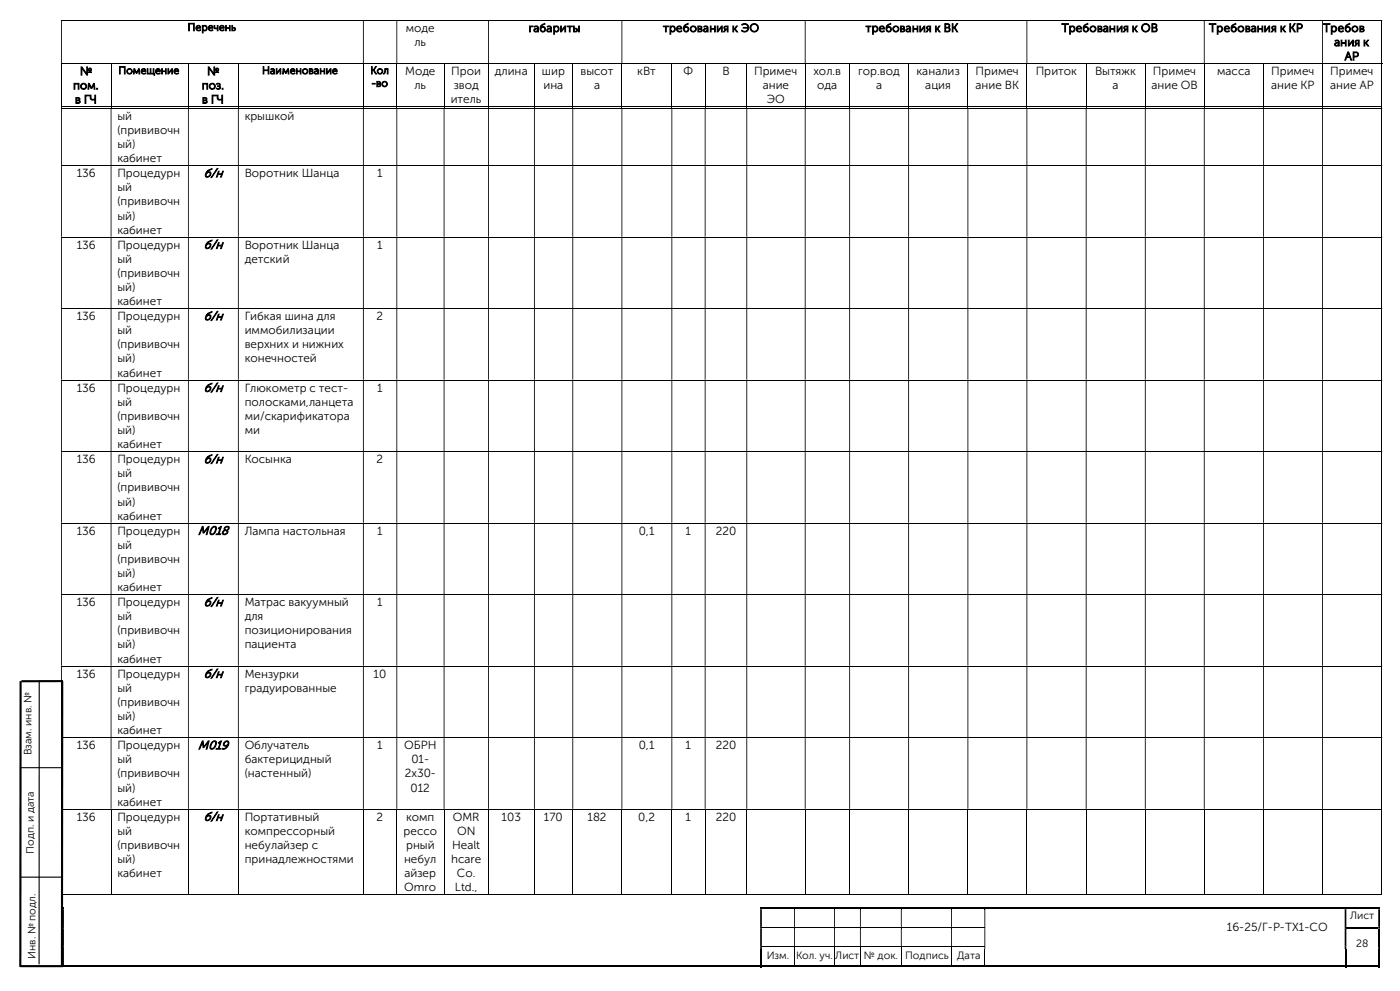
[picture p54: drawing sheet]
<svg xmlns="http://www.w3.org/2000/svg" width="420mm" height="297mm" viewBox="0 0 420 297" stroke-linecap="round" stroke-linejoin="round" font-family="sans-serif">
<defs><g id="words">
<g font-size="3.7">
<text x="61.1" y="53.1">б/н</text>
<text x="61.1" y="74.5">б/н</text>
<text x="61.1" y="95.9">б/н</text>
<text x="61.1" y="117.4">б/н</text>
<text x="61.1" y="138.8">б/н</text>
<text x="59.4" y="160.2">М018</text>
<text x="61.1" y="181.7">б/н</text>
<text x="61.1" y="203.1">б/н</text>
<text x="59.4" y="224.5">М019</text>
<text x="61.1" y="246">б/н</text>
</g>
<g font-size="3.5">
<text x="121.8" y="9.6">моде</text>
<text x="158.6" y="9.6">габариты</text>
<text x="198.9" y="9.6">требования к ЭО</text>
<text x="259.7" y="9.6">требования к ВК</text>
<text x="318.5" y="9.6">Требования к ОВ</text>
<text x="362.7" y="9.6">Требования к КР</text>
<text x="396.9" y="9.6">Требов</text>
<text x="124.3" y="13.8">ль</text>
<text x="400.2" y="13.8">ания к</text>
<text x="24" y="22.5">№</text>
<text x="62.1" y="22.5">№</text>
<text x="121.5" y="22.5">Моде</text>
<text x="135.4" y="22.5">Прои</text>
<text x="148.5" y="22.5">длина</text>
<text x="162.6" y="22.5">шир</text>
<text x="174.2" y="22.5">высот</text>
<text x="191.2" y="22.5">кВт</text>
<text x="205.1" y="22.5">Ф</text>
<text x="216.7" y="22.5">В</text>
<text x="226.2" y="22.5">Примеч</text>
<text x="244" y="22.5">хол.в</text>
<text x="257.4" y="22.5">гор.вод</text>
<text x="275" y="22.5">канализ</text>
<text x="292.7" y="22.5">Примеч</text>
<text x="310.7" y="22.5">Приток</text>
<text x="328.5" y="22.5">Вытяжк</text>
<text x="345.9" y="22.5">Примеч</text>
<text x="365.1" y="22.5">масса</text>
<text x="381.3" y="22.5">Примеч</text>
<text x="399.1" y="22.5">Примеч</text>
<text x="403.4" y="18">АР</text>
<text x="21.9" y="26.8">пом.</text>
<text x="60.5" y="26.8">поз.</text>
<text x="124.3" y="26.8">ль</text>
<text x="136.1" y="26.8">звод</text>
<text x="163" y="26.8">ина</text>
<text x="178.2" y="26.8">а</text>
<text x="228.8" y="26.8">ание</text>
<text x="245.2" y="26.8">ода</text>
<text x="262.8" y="26.8">а</text>
<text x="277.6" y="26.8">ация</text>
<text x="292.7" y="26.8">ание ВК</text>
<text x="333.8" y="26.8">а</text>
<text x="345.4" y="26.8">ание ОВ</text>
<text x="381.3" y="26.8">ание КР</text>
<text x="399" y="26.8">ание АР</text>
<text x="22.5" y="31">в ГЧ</text>
<text x="35.2" y="35.9">ый</text>
<text x="60.6" y="31">в ГЧ</text>
<text x="73.4" y="35.9">крышкой</text>
<text x="135.2" y="31">итель</text>
<text x="230" y="31">ЭО</text>
<text x="35.2" y="40.1">(прививочн</text>
<text x="35.2" y="44.4">ый)</text>
<text x="23" y="53.1">136</text>
<text x="35.2" y="48.6">кабинет</text>
<text x="35.2" y="53.1">Процедурн</text>
<text x="73.4" y="53.1">Воротник Шанца</text>
<text x="113.1" y="53.1">1</text>
<text x="35.2" y="57.3">ый</text>
<text x="35.2" y="61.6">(прививочн</text>
<text x="35.2" y="65.8">ый)</text>
<text x="35.2" y="70">кабинет</text>
<text x="23" y="74.5">136</text>
<text x="35.2" y="74.5">Процедурн</text>
<text x="73.4" y="74.5">Воротник Шанца</text>
<text x="113.2" y="74.5">1</text>
<text x="35.2" y="78.7">ый</text>
<text x="35.2" y="83">(прививочн</text>
<text x="73.4" y="78.7">детский</text>
<text x="35.2" y="87.2">ый)</text>
<text x="23" y="95.9">136</text>
<text x="35.2" y="91.4">кабинет</text>
<text x="35.2" y="95.9">Процедурн</text>
<text x="73.4" y="95.9">Гибкая шина для</text>
<text x="113" y="95.9">2</text>
<text x="35.2" y="100.2">ый</text>
<text x="73.4" y="100.2">иммобилизации</text>
<text x="35.2" y="104.4">(прививочн</text>
<text x="73.4" y="104.4">верхних и нижних</text>
<text x="35.2" y="108.6">ый)</text>
<text x="35.2" y="112.9">кабинет</text>
<text x="73.4" y="108.6">конечностей</text>
<text x="23" y="117.4">136</text>
<text x="35.2" y="117.4">Процедурн</text>
<text x="73.4" y="117.4">Глюкометр с тест-</text>
<text x="113.2" y="117.4">1</text>
<text x="35.2" y="121.6">ый</text>
<text x="35.2" y="125.9">(прививочн</text>
<text x="73.4" y="121.6">полосками,ланцета</text>
<text x="73.4" y="125.9">ми/скарификатора</text>
<text x="35.2" y="130.1">ый)</text>
<text x="73.4" y="130.1">ми</text>
<text x="35.2" y="134.3">кабинет</text>
<text x="23" y="138.8">136</text>
<text x="35.2" y="143">ый</text>
<text x="35.2" y="138.8">Процедурн</text>
<text x="73.4" y="138.8">Косынка</text>
<text x="113" y="138.8">2</text>
<text x="35.2" y="147.3">(прививочн</text>
<text x="35.2" y="151.5">ый)</text>
<text x="35.2" y="155.7">кабинет</text>
<text x="23" y="160.2">136</text>
<text x="35.2" y="160.2">Процедурн</text>
<text x="73.4" y="160.2">Лампа настольная</text>
<text x="113.1" y="160.2">1</text>
<text x="191.6" y="160.2">0,1</text>
<text x="205.7" y="160.2">1</text>
<text x="214.7" y="160.2">220</text>
<text x="35.2" y="164.5">ый</text>
<text x="35.2" y="168.7">(прививочн</text>
<text x="35.2" y="172.9">ый)</text>
<text x="35.2" y="177.2">кабинет</text>
<text x="23" y="181.7">136</text>
<text x="35.2" y="185.9">ый</text>
<text x="35.2" y="181.7">Процедурн</text>
<text x="73.4" y="181.7">Матрас вакуумный</text>
<text x="73.4" y="185.9">для</text>
<text x="113.2" y="181.7">1</text>
<text x="35.2" y="190.1">(прививочн</text>
<text x="73.4" y="190.1">позиционирования</text>
<text x="35.2" y="194.4">ый)</text>
<text x="73.4" y="194.4">пациента</text>
<text x="23" y="203.1">136</text>
<text x="35.2" y="198.6">кабинет</text>
<text x="35.2" y="203.1">Процедурн</text>
<text x="73.4" y="203.1">Мензурки</text>
<text x="112.1" y="203.1">10</text>
<text x="35.2" y="207.3">ый</text>
<text x="73.4" y="207.3">градуированные</text>
<text x="35.2" y="211.6">(прививочн</text>
<text x="35.2" y="215.8">ый)</text>
<text x="35.2" y="220">кабинет</text>
<text x="23" y="224.5">136</text>
<text x="35.2" y="224.5">Процедурн</text>
<text x="73.4" y="224.5">Облучатель</text>
<text x="113.2" y="224.5">1</text>
<text x="121.2" y="224.5">ОБРН</text>
<text x="191.6" y="224.5">0,1</text>
<text x="205.7" y="224.5">1</text>
<text x="214.7" y="224.5">220</text>
<text x="35.2" y="228.8">ый</text>
<text x="35.2" y="233">(прививочн</text>
<text x="73.4" y="228.8">бактерицидный</text>
<text x="73.4" y="233">(настенный)</text>
<text x="121.4" y="233">2х30-</text>
<text x="123.4" y="228.8">01-</text>
<text x="35.2" y="237.2">ый)</text>
<text x="123.2" y="237.2">012</text>
<text x="23" y="246">136</text>
<text x="35.2" y="241.5">кабинет</text>
<text x="35.2" y="246">Процедурн</text>
<text x="73.4" y="246">Портативный</text>
<text x="113" y="246">2</text>
<text x="121.8" y="246">комп</text>
<text x="135.8" y="246">OMR</text>
<text x="150.5" y="246">103</text>
<text x="163.2" y="246">170</text>
<text x="176.3" y="246">182</text>
<text x="191.5" y="246">0,2</text>
<text x="205.7" y="246">1</text>
<text x="214.7" y="246">220</text>
<text x="35.2" y="250.2">ый</text>
<text x="73.4" y="250.2">компрессорный</text>
<text x="121.1" y="250.2">рессо</text>
<text x="137.1" y="250.2">ON</text>
<text x="35.2" y="254.4">(прививочн</text>
<text x="73.4" y="254.4">небулайзер с</text>
<text x="121.8" y="254.4">рный</text>
<text x="135.6" y="254.4">Healt</text>
<text x="35.2" y="258.7">ый)</text>
<text x="35.2" y="262.9">кабинет</text>
<text x="73.4" y="258.7">принадлежностями</text>
<text x="121.2" y="258.7">небул</text>
<text x="121.4" y="262.9">айзер</text>
<text x="135.3" y="258.7">hcare</text>
<text x="137.1" y="262.9">Co.</text>
<text x="121.3" y="267.1">Omro</text>
<text x="136.5" y="267.1">Ltd.,</text>
<text x="368" y="279">16-25/Г-Р-ТХ1-СО</text>
</g>
<g font-size="3.2">
<text x="56.3" y="9.2">Перечень</text>
<text x="35.5" y="22.2">Помещение</text>
<text x="78.6" y="22.2">Наименование</text>
<text x="111.1" y="22.2">Кол</text>
<text x="111.4" y="26">-во</text>
<text x="9.5" y="226.4" transform="rotate(-90 9.5 226.4)">Взам. инв. №</text>
<text x="10.2" y="255.9" transform="rotate(-90 10.2 255.9)">Подп. и дата</text>
<text x="405" y="275.5">Лист</text>
<text x="10.6" y="287.4" transform="rotate(-90 10.6 287.4)">Инв. № подл.</text>
<text x="230" y="287.4">Изм.</text>
<text x="238.8" y="287.4">Кол. уч.</text>
<text x="250.6" y="287.4">Лист</text>
<text x="259.2" y="287.4">№ док.</text>
<text x="271.6" y="287.4">Подпись</text>
<text x="287.1" y="287.4">Дата</text>
<text x="406.8" y="283.8">28</text>
</g>
</g></defs>
<g fill="none" stroke="#000" stroke-width=".3">
<path d="M18.3 6.1h396.1M18.3 19.1h396.4M18.5 19.2v13M33.3 19.2v13M56.5 19.2v13M71.5 19.2v13M109 19.2v13M119 19.2v13M133.2 19.2v13M146.6 19.2v13M160.3 19.2v13M171.8 19.2v13"/>
<path d="M186.6 19.2v13M201.5 19.2v13M211.5 19.2v13M224 19.2v13M241.6 19.2v13M254.9 19.2v13M272.6 19.2v13M290.4 19.2v13M308.1 19.2v13M325.8 19.2v13M343.6 19.2v13M361.3 19.2v13"/>
<path d="M379.1 19.2v13M396.7 19.2v13M414.5 6.3v12.7M414.5 19.2v13M18.3 32h14.9M18.3 32.4h396.1M33.4 32h23M56.6 32h14.8M71.6 32h37.3M109.1 32h9.8M119.2 32h13.9M133.3 32h13.1"/>
<path d="M146.7 32h13.5M160.4 32h11.3M172 32h14.4M186.7 32h14.7M201.7 32h9.7M211.7 32h12.2M224.2 32h17.2M241.7 32h13.1M255 32h17.5M272.7 32h17.5M290.5 32h17.4M308.2 32h17.5"/>
<path d="M326 32h17.5M343.7 32h17.4M361.4 32h17.5M379.2 32h17.4M396.9 32h17.5M414.5 32.6v16.9M18.3 49.7h396.1M414.5 49.8v21.2M18.3 71.1h396.1M414.5 71.2v21.2M18.3 92.5h396.1M414.5 92.6v21.2"/>
<path d="M18.3 113.9h396.1M414.5 114v21.3M18.3 135.4h396.1M414.5 135.5v21.2M18.3 156.8h396.1M414.5 156.9v21.2M18.3 178.2h396.1M414.5 178.4v21.1M18.3 199.6h396.1M414.5 199.8v21.2M18.3 221.1h396.1M414.5 221.2v21.2"/>
<path d="M18.3 242.5h396.1M18.5 242.7v25.6M33.3 242.7v25.6M56.5 242.7v25.6M71.5 242.7v25.6M109 242.7v25.6M119 242.7v25.6M133.2 242.7v25.6M146.6 242.7v25.6M160.3 242.7v25.6M171.8 242.7v25.6M186.6 242.7v25.6"/>
<path d="M201.5 242.7v25.6M211.5 242.7v25.6M224 242.7v25.6M241.6 242.7v25.6M254.9 242.7v25.6M272.6 242.7v25.6M290.4 242.7v25.6M308.1 242.7v25.6M325.8 242.7v25.6M343.6 242.7v25.6M361.3 242.7v25.6M379.1 242.7v25.6"/>
<path d="M396.7 242.7v25.6M414.5 242.7v25.6M18.3 268.2h14.9M33.4 268.2h23M56.6 268.2h14.8M71.6 268.2h37.3M109.1 268.2h9.8M119.2 268.2h13.9M133.3 268.2h13.1M146.7 268.2h13.5M160.4 268.2h11.3M172 268.2h14.4"/>
<path d="M186.7 268.2h14.7M201.7 268.2h9.7M211.7 268.2h12.2M224.2 268.2h17.2M228.6 277.9h9.6M238.5 277.9h11.7M241.7 268.2h13.1M250.5 277.9h7.5M255 268.2h17.5M258.2 277.9h12.1M270.5 277.9h14.8M272.7 268.2h17.5"/>
<path d="M285.6 277.9h9.7M290.5 268.2h17.4M308.2 268.2h17.5M326 268.2h17.5M343.7 268.2h17.4M361.4 268.2h17.5M379.2 268.2h17.4M396.9 268.2h17.5M228.6 283.8h9.6M238.3 284.4v5M238.5 283.8h11.7M250.4 284.4v5"/>
<path d="M250.5 283.8h7.5M258.1 284.4v5M258.2 283.8h12.1M270.4 284.4v5M270.5 283.8h14.8M285.5 284.4v5M285.6 283.8h9.7M295.4 284.4v5"/>
</g>
<g fill="#000">
<path d="M414.4 6h.3v.3h-.3zM18.3 6.3h.3v12.7h-.3zM108.9 6.3h.2v12.7h-.2zM118.9 6.3h.3v12.7h-.3zM146.4 6.3h.3v12.7h-.3zM186.4 6.3h.3v12.7h-.3zM241.4 6.3h.3v12.7h-.3zM307.9 6.3h.3v12.7h-.3zM361.1 6.3h.3v12.7h-.3zM396.6 6.3h.3v12.7h-.3z" fill-rule="evenodd"/>
<path d="M414.4 32.3h.3v.3h-.3zM18.3 32.6h.3v16.9h-.3zM33.2 32.6h.2v16.9h-.2zM56.4 32.6h.2v16.9h-.2zM71.4 32.6h.2v16.9h-.2zM108.9 32.6h.2v16.9h-.2zM118.9 32.6h.3v16.9h-.3zM133.1 32.6h.2v16.9h-.2zM146.4 32.6h.3v16.9h-.3zM160.2 32.6h.2v16.9h-.2zM171.7 32.6h.3v16.9h-.3zM186.4 32.6h.3v16.9h-.3zM201.4 32.6h.3v16.9h-.3zM211.4 32.6h.3v16.9h-.3zM223.9 32.6h.3v16.9h-.3zM241.4 32.6h.3v16.9h-.3zM254.8 32.6h.2v16.9h-.2zM272.5 32.6h.2v16.9h-.2zM290.2 32.6h.3v16.9h-.3zM307.9 32.6h.3v16.9h-.3zM325.7 32.6h.3v16.9h-.3zM343.5 32.6h.2v16.9h-.2zM361.1 32.6h.3v16.9h-.3zM378.9 32.6h.3v16.9h-.3zM396.6 32.6h.3v16.9h-.3z" fill-rule="evenodd"/>
<path d="M414.4 49.5h.3v.3h-.3zM18.3 49.8h.3v21.2h-.3zM33.2 49.8h.2v21.2h-.2zM56.4 49.8h.2v21.2h-.2zM71.4 49.8h.2v21.2h-.2zM108.9 49.8h.2v21.2h-.2zM118.9 49.8h.3v21.2h-.3zM133.1 49.8h.2v21.2h-.2zM146.4 49.8h.3v21.2h-.3zM160.2 49.8h.2v21.2h-.2zM171.7 49.8h.3v21.2h-.3zM186.4 49.8h.3v21.2h-.3zM201.4 49.8h.3v21.2h-.3zM211.4 49.8h.3v21.2h-.3zM223.9 49.8h.3v21.2h-.3zM241.4 49.8h.3v21.2h-.3zM254.8 49.8h.2v21.2h-.2zM272.5 49.8h.2v21.2h-.2zM290.2 49.8h.3v21.2h-.3zM307.9 49.8h.3v21.2h-.3zM325.7 49.8h.3v21.2h-.3zM343.5 49.8h.2v21.2h-.2zM361.1 49.8h.3v21.2h-.3zM378.9 49.8h.3v21.2h-.3zM396.6 49.8h.3v21.2h-.3z" fill-rule="evenodd"/>
<path d="M414.4 71h.3v.2h-.3zM18.3 71.2h.3v21.2h-.3zM33.2 71.2h.2v21.2h-.2zM56.4 71.2h.2v21.2h-.2zM71.4 71.2h.2v21.2h-.2zM108.9 71.2h.2v21.2h-.2zM118.9 71.2h.3v21.2h-.3zM133.1 71.2h.2v21.2h-.2zM146.4 71.2h.3v21.2h-.3zM160.2 71.2h.2v21.2h-.2zM171.7 71.2h.3v21.2h-.3zM186.4 71.2h.3v21.2h-.3zM201.4 71.2h.3v21.2h-.3zM211.4 71.2h.3v21.2h-.3zM223.9 71.2h.3v21.2h-.3zM241.4 71.2h.3v21.2h-.3zM254.8 71.2h.2v21.2h-.2zM272.5 71.2h.2v21.2h-.2zM290.2 71.2h.3v21.2h-.3zM307.9 71.2h.3v21.2h-.3zM325.7 71.2h.3v21.2h-.3zM343.5 71.2h.2v21.2h-.2zM361.1 71.2h.3v21.2h-.3zM378.9 71.2h.3v21.2h-.3zM396.6 71.2h.3v21.2h-.3z" fill-rule="evenodd"/>
<path d="M414.4 92.4h.3v.2h-.3zM18.3 92.6h.3v21.2h-.3zM33.2 92.6h.2v21.2h-.2zM56.4 92.6h.2v21.2h-.2zM71.4 92.6h.2v21.2h-.2zM108.9 92.6h.2v21.2h-.2zM118.9 92.6h.3v21.2h-.3zM133.1 92.6h.2v21.2h-.2zM146.4 92.6h.3v21.2h-.3zM160.2 92.6h.2v21.2h-.2zM171.7 92.6h.3v21.2h-.3zM186.4 92.6h.3v21.2h-.3zM201.4 92.6h.3v21.2h-.3zM211.4 92.6h.3v21.2h-.3zM223.9 92.6h.3v21.2h-.3zM241.4 92.6h.3v21.2h-.3zM254.8 92.6h.2v21.2h-.2zM272.5 92.6h.2v21.2h-.2zM290.2 92.6h.3v21.2h-.3zM307.9 92.6h.3v21.2h-.3zM325.7 92.6h.3v21.2h-.3zM343.5 92.6h.2v21.2h-.2zM361.1 92.6h.3v21.2h-.3zM378.9 92.6h.3v21.2h-.3zM396.6 92.6h.3v21.2h-.3z" fill-rule="evenodd"/>
<path d="M414.4 113.8h.3v.2h-.3zM18.3 114h.3v21.3h-.3zM33.2 114h.2v21.3h-.2zM56.4 114h.2v21.3h-.2zM71.4 114h.2v21.3h-.2zM108.9 114h.2v21.3h-.2zM118.9 114h.3v21.3h-.3zM133.1 114h.2v21.3h-.2zM146.4 114h.3v21.3h-.3zM160.2 114h.2v21.3h-.2zM171.7 114h.3v21.3h-.3zM186.4 114h.3v21.3h-.3zM201.4 114h.3v21.3h-.3zM211.4 114h.3v21.3h-.3zM223.9 114h.3v21.3h-.3zM241.4 114h.3v21.3h-.3zM254.8 114h.2v21.3h-.2zM272.5 114h.2v21.3h-.2zM290.2 114h.3v21.3h-.3zM307.9 114h.3v21.3h-.3zM325.7 114h.3v21.3h-.3zM343.5 114h.2v21.3h-.2zM361.1 114h.3v21.3h-.3zM378.9 114h.3v21.3h-.3zM396.6 114h.3v21.3h-.3z" fill-rule="evenodd"/>
<path d="M414.4 135.3h.3v.2h-.3zM18.3 135.5h.3v21.2h-.3zM33.2 135.5h.2v21.2h-.2zM56.4 135.5h.2v21.2h-.2zM71.4 135.5h.2v21.2h-.2zM108.9 135.5h.2v21.2h-.2zM118.9 135.5h.3v21.2h-.3zM133.1 135.5h.2v21.2h-.2zM146.4 135.5h.3v21.2h-.3zM160.2 135.5h.2v21.2h-.2zM171.7 135.5h.3v21.2h-.3zM186.4 135.5h.3v21.2h-.3zM201.4 135.5h.3v21.2h-.3zM211.4 135.5h.3v21.2h-.3zM223.9 135.5h.3v21.2h-.3zM241.4 135.5h.3v21.2h-.3zM254.8 135.5h.2v21.2h-.2zM272.5 135.5h.2v21.2h-.2zM290.2 135.5h.3v21.2h-.3zM307.9 135.5h.3v21.2h-.3zM325.7 135.5h.3v21.2h-.3zM343.5 135.5h.2v21.2h-.2zM361.1 135.5h.3v21.2h-.3zM378.9 135.5h.3v21.2h-.3zM396.6 135.5h.3v21.2h-.3z" fill-rule="evenodd"/>
<path d="M414.4 156.7h.3v.2h-.3zM18.3 156.9h.3v21.2h-.3zM33.2 156.9h.2v21.2h-.2zM56.4 156.9h.2v21.2h-.2zM71.4 156.9h.2v21.2h-.2zM108.9 156.9h.2v21.2h-.2zM118.9 156.9h.3v21.2h-.3zM133.1 156.9h.2v21.2h-.2zM146.4 156.9h.3v21.2h-.3zM160.2 156.9h.2v21.2h-.2zM171.7 156.9h.3v21.2h-.3zM186.4 156.9h.3v21.2h-.3zM201.4 156.9h.3v21.2h-.3zM211.4 156.9h.3v21.2h-.3zM223.9 156.9h.3v21.2h-.3zM241.4 156.9h.3v21.2h-.3zM254.8 156.9h.2v21.2h-.2zM272.5 156.9h.2v21.2h-.2zM290.2 156.9h.3v21.2h-.3zM307.9 156.9h.3v21.2h-.3zM325.7 156.9h.3v21.2h-.3zM343.5 156.9h.2v21.2h-.2zM361.1 156.9h.3v21.2h-.3zM378.9 156.9h.3v21.2h-.3zM396.6 156.9h.3v21.2h-.3z" fill-rule="evenodd"/>
<path d="M414.4 178.1h.3v.3h-.3zM18.3 178.4h.3v21.1h-.3zM33.2 178.4h.2v21.1h-.2zM56.4 178.4h.2v21.1h-.2zM71.4 178.4h.2v21.1h-.2zM108.9 178.4h.2v21.1h-.2zM118.9 178.4h.3v21.1h-.3zM133.1 178.4h.2v21.1h-.2zM146.4 178.4h.3v21.1h-.3zM160.2 178.4h.2v21.1h-.2zM171.7 178.4h.3v21.1h-.3zM186.4 178.4h.3v21.1h-.3zM201.4 178.4h.3v21.1h-.3zM211.4 178.4h.3v21.1h-.3zM223.9 178.4h.3v21.1h-.3zM241.4 178.4h.3v21.1h-.3zM254.8 178.4h.2v21.1h-.2zM272.5 178.4h.2v21.1h-.2zM290.2 178.4h.3v21.1h-.3zM307.9 178.4h.3v21.1h-.3zM325.7 178.4h.3v21.1h-.3zM343.5 178.4h.2v21.1h-.2zM361.1 178.4h.3v21.1h-.3zM378.9 178.4h.3v21.1h-.3zM396.6 178.4h.3v21.1h-.3z" fill-rule="evenodd"/>
<path d="M414.4 199.5h.3v.3h-.3zM18.3 199.8h.3v21.2h-.3zM33.2 199.8h.2v21.2h-.2zM56.4 199.8h.2v21.2h-.2zM71.4 199.8h.2v21.2h-.2zM108.9 199.8h.2v21.2h-.2zM118.9 199.8h.3v21.2h-.3zM133.1 199.8h.2v21.2h-.2zM146.4 199.8h.3v21.2h-.3zM160.2 199.8h.2v21.2h-.2zM171.7 199.8h.3v21.2h-.3zM186.4 199.8h.3v21.2h-.3zM201.4 199.8h.3v21.2h-.3zM211.4 199.8h.3v21.2h-.3zM223.9 199.8h.3v21.2h-.3zM241.4 199.8h.3v21.2h-.3zM254.8 199.8h.2v21.2h-.2zM272.5 199.8h.2v21.2h-.2zM290.2 199.8h.3v21.2h-.3zM307.9 199.8h.3v21.2h-.3zM325.7 199.8h.3v21.2h-.3zM343.5 199.8h.2v21.2h-.2zM361.1 199.8h.3v21.2h-.3zM378.9 199.8h.3v21.2h-.3zM396.6 199.8h.3v21.2h-.3z" fill-rule="evenodd"/>
<path d="M414.4 221h.3v.2h-.3zM18.3 221.2h.3v21.2h-.3zM33.2 221.2h.2v21.2h-.2zM56.4 221.2h.2v21.2h-.2zM71.4 221.2h.2v21.2h-.2zM108.9 221.2h.2v21.2h-.2zM118.9 221.2h.3v21.2h-.3zM133.1 221.2h.2v21.2h-.2zM146.4 221.2h.3v21.2h-.3zM160.2 221.2h.2v21.2h-.2zM171.7 221.2h.3v21.2h-.3zM186.4 221.2h.3v21.2h-.3zM201.4 221.2h.3v21.2h-.3zM211.4 221.2h.3v21.2h-.3zM223.9 221.2h.3v21.2h-.3zM241.4 221.2h.3v21.2h-.3zM254.8 221.2h.2v21.2h-.2zM272.5 221.2h.2v21.2h-.2zM290.2 221.2h.3v21.2h-.3zM307.9 221.2h.3v21.2h-.3zM325.7 221.2h.3v21.2h-.3zM343.5 221.2h.2v21.2h-.2zM361.1 221.2h.3v21.2h-.3zM378.9 221.2h.3v21.2h-.3zM396.6 221.2h.3v21.2h-.3z" fill-rule="evenodd"/>
<path d="M18.8 272.5h.4v5.3h-.4zM228 272.5h.6v5.3h-.6zM238.2 272.5h.3v5.3h-.3zM250.2 272.5h.3v5.3h-.3zM258 272.5h.2v5.3h-.2zM270.3 272.5h.2v5.3h-.2zM285.3 272.5h.3v5.3h-.3zM295.3 272.5h.3v5.3h-.3zM403.4 272.5h.5v5.3h-.5zM413.5 272.5h.5v5.3h-.5z" fill-rule="evenodd"/>
<path d="M18.8 277.8h.4v.5h-.4zM228 277.8h.6v.5h-.6z" fill-rule="evenodd"/>
<path d="M228 271.9h.6v.6h-.6z" fill-rule="evenodd"/>
<path d="M238.2 271.9h12v.6h-12z" fill-rule="evenodd"/>
<path d="M250.2 271.9h7.8v.6h-7.8z" fill-rule="evenodd"/>
<path d="M258 271.9h12.3v.6h-12.3z" fill-rule="evenodd"/>
<path d="M270.3 271.9h15v.6h-15z" fill-rule="evenodd"/>
<path d="M285.3 271.9h10v.6h-10z" fill-rule="evenodd"/>
<path d="M295.3 271.9h108.1v.6h-108.1z" fill-rule="evenodd"/>
<path d="M295.3 277.8h.3v.5h-.3zM403.4 277.8h.5v.5h-.5z" fill-rule="evenodd"/>
<path d="M403.4 271.9h.5v.6h-.5z" fill-rule="evenodd"/>
<path d="M413.5 271.9h.5v.6h-.5z" fill-rule="evenodd"/>
<path d="M413.5 277.8h.5v.5h-.5zM18.8 278.3h.4v5.3h-.4zM228 278.3h.6v5.3h-.6zM238.2 278.3h.3v5.3h-.3zM250.2 278.3h.3v5.3h-.3zM258 278.3h.2v5.3h-.2zM270.3 278.3h.2v5.3h-.2zM285.3 278.3h.3v5.3h-.3zM295.3 278.3h.3v5.3h-.3zM403.4 278.3h.5v5.3h-.5z" fill-rule="evenodd"/>
<path d="M18.8 283.6h.4v.8h-.4zM228 283.6h.6v.8h-.6z" fill-rule="evenodd"/>
<path d="M228 284.4h.6v5.5h-.6z" fill-rule="evenodd"/>
<path d="M238.2 289.4h12v.5h-12z" fill-rule="evenodd"/>
<path d="M250.2 289.4h7.8v.5h-7.8z" fill-rule="evenodd"/>
<path d="M258 289.4h12.3v.5h-12.3z" fill-rule="evenodd"/>
<path d="M270.3 289.4h15v.5h-15z" fill-rule="evenodd"/>
<path d="M285.3 289.4h10v.5h-10z" fill-rule="evenodd"/>
<path d="M295.3 283.6h.3v.8h-.3zM403.4 283.6h.5v.8h-.5zM413.5 283.6h.5v.8h-.5zM18.8 284.4h.4v5h-.4z" fill-rule="evenodd"/>
<path d="M295.3 289.4h108.1v.5h-108.1z" fill-rule="evenodd"/>
<path d="M403.4 284.4h.5v5.5h-.5z" fill-rule="evenodd"/>
<path d="M413.5 284.4h.5v5.5h-.5z" fill-rule="evenodd"/>
</g>
<g fill="#000">
<path d="M414.4 31.9h.3v.3h-.3zM414.4 242.4h.3v.3h-.3zM18.8 271.9h.4v.6h-.4zM228.6 271.9h9.6v.6h-9.6zM238.2 272.5h.3zM238.2 277.8h.3v.5h-.3zM250.2 272.5h.3zM250.2 277.8h.3v.5h-.3zM258 272.5h.2zM258 277.8h.2v.5h-.2zM270.3 272.5h.2zM270.3 277.8h.2v.5h-.2z"/>
<path d="M285.3 272.5h.3zM285.3 277.8h.3v.5h-.3zM295.3 272.5h.3zM403.9 271.9h9.6v.6h-9.6zM403.9 277.8h9.6v.5h-9.6zM413.5 278.3h.5v5.3h-.5zM414.4 268.1h.3v.2h-.3zM18.8 289.4h209.2v.5h-209.2zM228.6 289.4h9.6v.5h-9.6zM238.2 283.6h.3v.8h-.3zM250.2 283.6h.3v.8h-.3zM258 283.6h.2v.8h-.2z"/>
<path d="M270.3 283.6h.2v.8h-.2zM285.3 283.6h.3v.8h-.3zM403.9 289.4h9.6v.5h-9.6zM413.5 289.4h.5v.5h-.5z"/>
</g>
<path d="M6.2 204.1l-.1 85.7M18.7 204.1l-.1 85.7M18.9 204.1l-12.5 .1M6.1 289.6h12.8" fill="none" stroke="#000" stroke-width=".64" stroke-linecap="butt"/>
<path d="M11.8 204.1l-.1 84.9M6 230.1h12.6M6 262.9h12.4" fill="none" stroke="#000" stroke-width=".34"/>
<use href="#words"/>
</svg>
